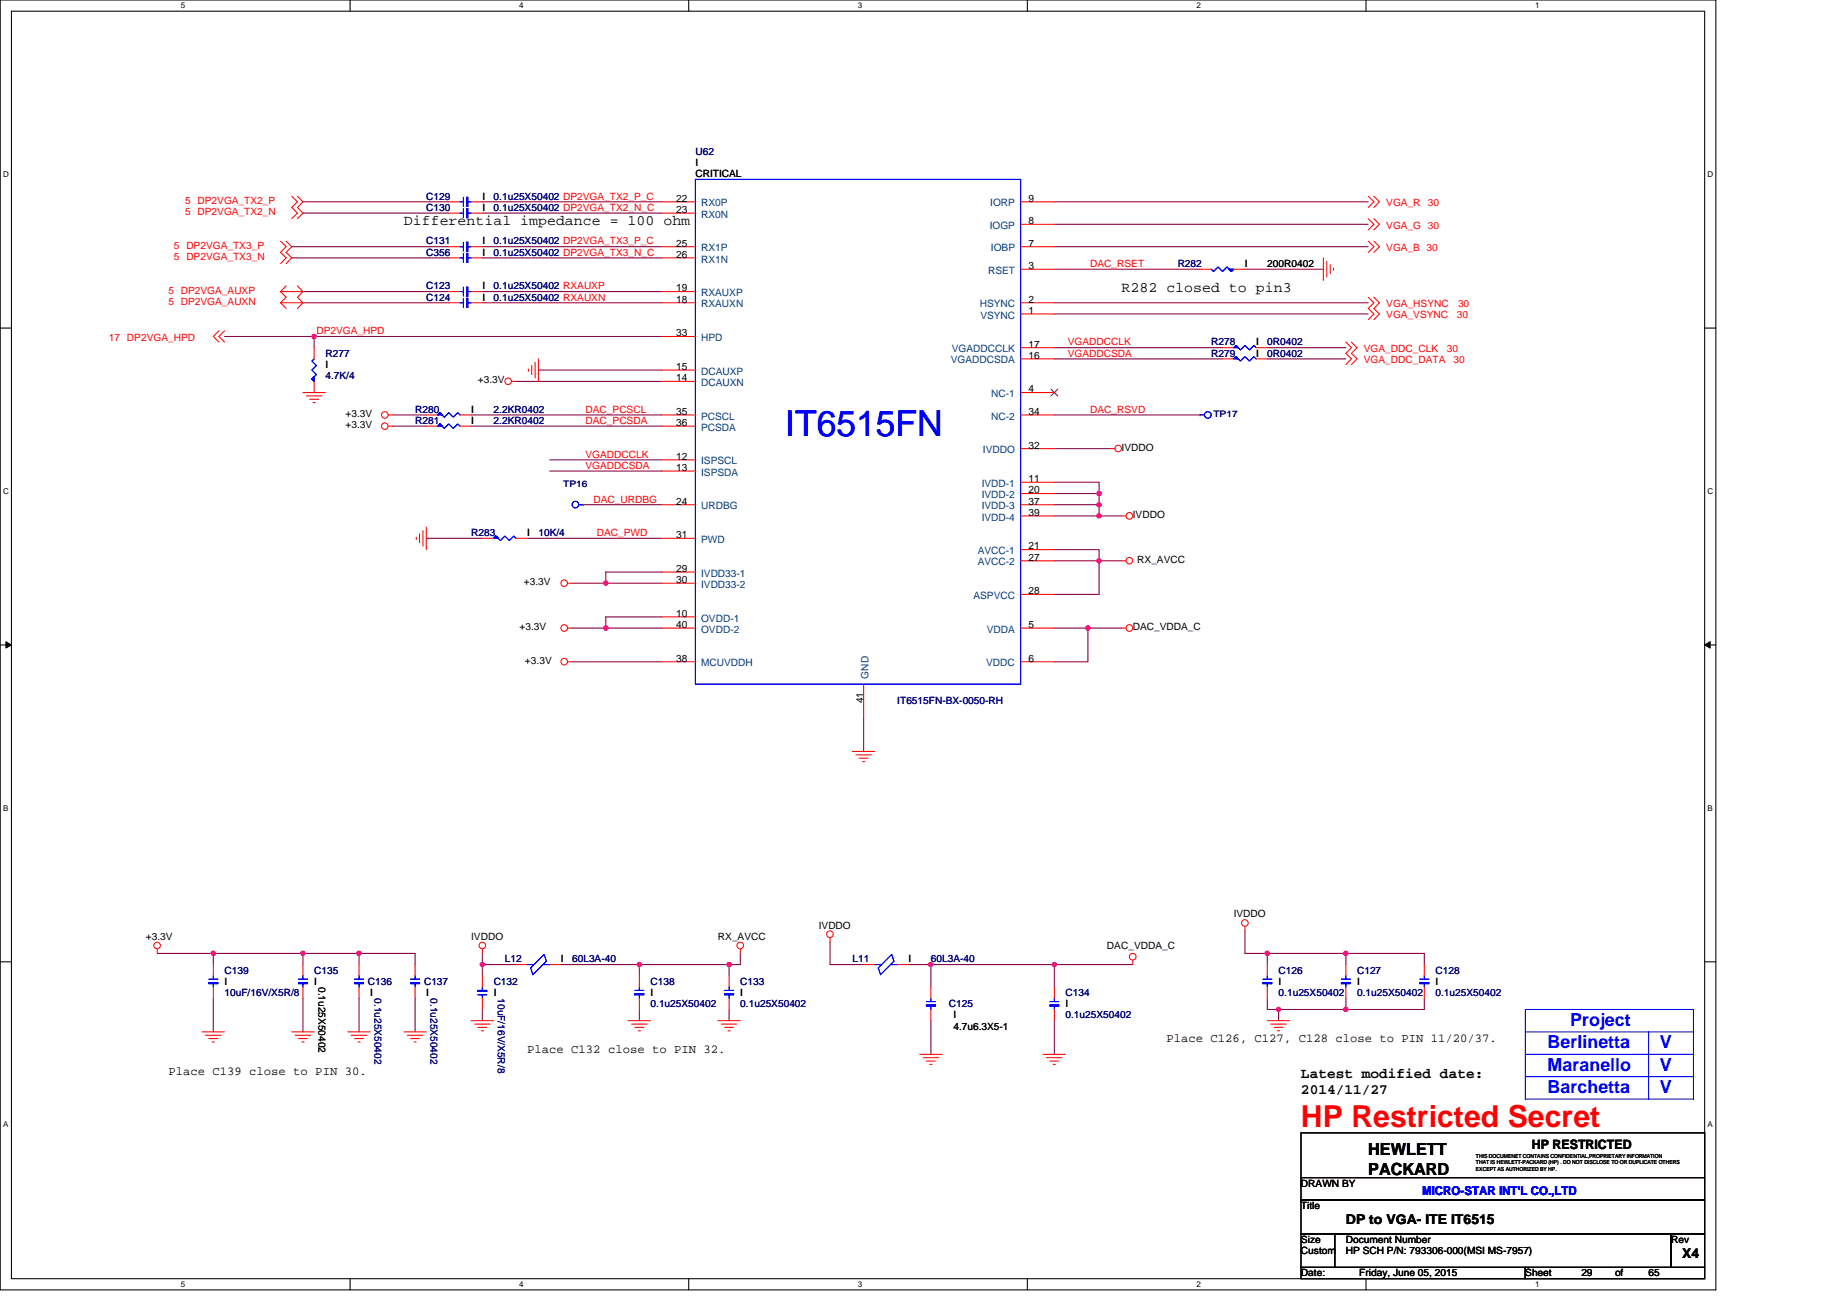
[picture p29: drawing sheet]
<svg xmlns="http://www.w3.org/2000/svg" width="297mm" height="210mm" viewBox="0 0 297 210" stroke-linecap="round" stroke-linejoin="round" font-family="sans-serif">
<defs><g id="words">
<text font-size="5.8" fill="#00f" x="126.3" y="70.1">IT6515FN</text>
<text font-size="4.9" fill="#f00" x="209.2" y="181.3">HP Restricted Secret</text>
<g font-size="2.9" fill="#00f">
<text x="252.5" y="165">Project</text>
<text x="248.9" y="172.2">Maranello</text>
<text x="248.9" y="168.6">Berlinetta</text>
<text x="266.9" y="168.6">V</text>
<text x="266.9" y="172.2">V</text>
<text x="248.9" y="175.8">Barchetta</text>
<text x="266.9" y="175.8">V</text>
</g>
<g font-size="2.7">
<text x="220" y="185.7">HEWLETT</text>
<text x="220" y="188.9">PACKARD</text>
</g>
<g font-size="2.3">
<text x="65" y="36.1">Differential impedance = 100 ohm</text>
<text x="180.4" y="46.9">R282 closed to pin3</text>
<text x="209.2" y="173.2">Latest modified date:</text>
<text x="209.2" y="175.9">2014/11/27</text>
</g>
<g font-size="2.2">
<text x="216.4" y="196.8">DP to VGA- ITE IT6515</text>
<text x="270.5" y="202.2">X4</text>
</g>
<text font-size="2.1" x="246.4" y="184.8">HP RESTRICTED</text>
<g font-size="2">
<text x="187.6" y="167.5">Place C126, C127, C128 close to PIN 11/20/37.</text>
<text x="27.1" y="172.9">Place C139 close to PIN 30.</text>
<text x="84.8" y="169.3">Place C132 close to PIN 32.</text>
</g>
<text font-size="2" fill="#00f" x="228.7" y="192.1">MICRO-STAR INT'L CO.,LTD</text>
<g font-size="1.6" fill="#000080">
<text x="111.8" y="24.9">U62</text>
<text x="68.6" y="32.1">C129</text>
<text x="68.6" y="33.9">C130</text>
<text x="79.4" y="32.1">0.1u25X50402 DP2VGA_TX2_P_C</text>
<text x="79.4" y="33.9">0.1u25X50402 DP2VGA_TX2_N_C</text>
<text x="68.6" y="41.1">C356</text>
<text x="68.6" y="39.3">C131</text>
<text x="79.4" y="41.1">0.1u25X50402 DP2VGA_TX3_N_C</text>
<text x="79.4" y="39.3">0.1u25X50402 DP2VGA_TX3_P_C</text>
<text x="68.6" y="46.5">C123</text>
<text x="79.4" y="46.5">0.1u25X50402 RXAUXP</text>
<text x="189.4" y="42.9">R282</text>
<text x="68.6" y="48.3">C124</text>
<text x="79.4" y="48.3">0.1u25X50402 RXAUXN</text>
<text x="52.3" y="57.3">R277</text>
<text x="194.8" y="55.5">R278</text>
<text x="194.8" y="57.3">R279</text>
<text x="203.8" y="55.5">0R0402</text>
<text x="203.8" y="57.3">0R0402</text>
<text x="52.3" y="60.9">4.7K/4</text>
<text x="66.8" y="68.2">R281</text>
<text x="66.8" y="66.4">R280</text>
<text x="79.4" y="68.2">2.2KR0402</text>
<text x="79.4" y="66.4">2.2KR0402</text>
<text x="75.8" y="86.2">R283</text>
<text x="86.6" y="86.2">10K/4</text>
<text x="144.3" y="113.2">IT6515FN-BX-0050-RH</text>
<text x="81.2" y="154.7">L12</text>
<text x="92" y="154.7">60L3A-40</text>
<text x="137.1" y="154.7">L11</text>
<text x="149.7" y="154.7">60L3A-40</text>
<text x="36.1" y="156.5">C139</text>
<text x="36.1" y="160.1">10uF/16V/X5R/8</text>
<text x="50.5" y="156.5">C135</text>
<text x="59.2" y="158.3">C136</text>
<text x="60.2" y="160.5" transform="rotate(90 60.2 160.5)">0.1u25X50402</text>
<text x="68.2" y="158.3">C137</text>
<text x="69.3" y="160.5" transform="rotate(90 69.3 160.5)">0.1u25X50402</text>
<text x="79.4" y="158.3">C132</text>
<text x="80.1" y="160.5" transform="rotate(90 80.1 160.5)">10uF/16V/X5R/8</text>
<text x="104.6" y="158.3">C138</text>
<text x="104.6" y="161.9">0.1u25X50402</text>
<text x="119.1" y="158.3">C133</text>
<text x="119.1" y="161.9">0.1u25X50402</text>
<text x="152.6" y="161.9">C125</text>
<text x="171.4" y="160.1">C134</text>
<text x="205.6" y="156.5">C126</text>
<text x="205.6" y="160.1">0.1u25X50402</text>
<text x="218.2" y="156.5">C127</text>
<text x="218.2" y="160.1">0.1u25X50402</text>
<text x="230.9" y="156.5">C128</text>
<text x="230.9" y="160.1">0.1u25X50402</text>
<text x="171.4" y="163.7">0.1u25X50402</text>
</g>
<g font-size="1.6">
<text x="111.8" y="26.7">I</text>
<text x="111.8" y="28.5">CRITICAL</text>
<text x="77.6" y="32.1">I</text>
<text x="77.6" y="33.9">I</text>
<text x="108.8" y="32.4">22</text>
<text x="108.8" y="34.2">23</text>
<text x="165.4" y="32.4">9</text>
<text x="77.6" y="41.1">I</text>
<text x="77.6" y="39.3">I</text>
<text x="108.8" y="39.6">25</text>
<text x="108.8" y="41.4">26</text>
<text x="165.4" y="39.6">7</text>
<text x="165.4" y="36">8</text>
<text x="77.6" y="46.5">I</text>
<text x="108.8" y="46.9">19</text>
<text x="165.4" y="43.3">3</text>
<text x="200.2" y="42.9">I</text>
<text x="203.8" y="42.9">200R0402</text>
<text x="77.6" y="48.3">I</text>
<text x="108.8" y="48.7">18</text>
<text x="165.4" y="50.5">1</text>
<text x="165.4" y="48.7">2</text>
<text x="52.3" y="59.1">I</text>
<text x="108.8" y="59.5">15</text>
<text x="108.8" y="54.1">33</text>
<text x="165.4" y="55.9">17</text>
<text x="165.4" y="57.7">16</text>
<text x="202" y="55.5">I</text>
<text x="202" y="57.3">I</text>
<text x="76.9" y="61.7">+3.3V</text>
<text x="108.8" y="61.3">14</text>
<text x="165.4" y="63.1">4</text>
<text x="55.6" y="68.9">+3.3V</text>
<text x="55.6" y="67.1">+3.3V</text>
<text x="75.8" y="68.2">I</text>
<text x="75.8" y="66.4">I</text>
<text x="108.8" y="66.7">35</text>
<text x="108.8" y="68.5">36</text>
<text x="165.4" y="66.7">34</text>
<text x="108.8" y="73.9">12</text>
<text x="108.8" y="75.7">13</text>
<text x="165.4" y="72.1">32</text>
<text x="165.4" y="77.5">11</text>
<text x="180.4" y="72.5">IVDDO</text>
<text x="108.8" y="81.1">24</text>
<text x="165.4" y="79.3">20</text>
<text x="165.4" y="82.9">39</text>
<text x="165.4" y="81.1">37</text>
<text x="182.2" y="83.3">IVDDO</text>
<text x="84.8" y="86.2">I</text>
<text x="108.8" y="86.5">31</text>
<text x="165.4" y="88.3">21</text>
<text x="84.3" y="94.1">+3.3V</text>
<text x="108.8" y="91.9">29</text>
<text x="108.8" y="93.7">30</text>
<text x="165.4" y="90.1">27</text>
<text x="165.4" y="95.5">28</text>
<text x="182.9" y="90.5">RX_AVCC</text>
<text x="83.5" y="101.3">+3.3V</text>
<text x="108.8" y="99.2">10</text>
<text x="108.8" y="101">40</text>
<text x="165.4" y="101">5</text>
<text x="182.2" y="101.3">DAC_VDDA_C</text>
<text x="84.4" y="106.7">+3.3V</text>
<text x="108.8" y="106.4">38</text>
<text x="165.4" y="106.4">6</text>
<text x="138.9" y="113.1" transform="rotate(-90 138.9 113.1)">41</text>
<text x="131.7" y="149.3">IVDDO</text>
<text x="198.4" y="147.5">IVDDO</text>
<text x="23.5" y="151.1">+3.3V</text>
<text x="75.8" y="151.1">IVDDO</text>
<text x="90.2" y="154.7">I</text>
<text x="115.5" y="151.1">RX_AVCC</text>
<text x="146.1" y="154.7">I</text>
<text x="178" y="152.6">DAC_VDDA_C</text>
<text x="36.1" y="158.3">I</text>
<text x="50.5" y="158.3">I</text>
<text x="51.2" y="158.7" transform="rotate(90 51.2 158.7)">0.1u25X50402</text>
<text x="59.5" y="160.1">I</text>
<text x="68.6" y="160.1">I</text>
<text x="79.4" y="160.1">I</text>
<text x="104.6" y="160.1">I</text>
<text x="119.1" y="160.1">I</text>
<text x="171.4" y="161.9">I</text>
<text x="205.6" y="158.3">I</text>
<text x="218.2" y="158.3">I</text>
<text x="230.9" y="158.3">I</text>
<text x="153.3" y="165.5">4.7u6.3X5-1</text>
<text x="153.3" y="163.7">I</text>
<text x="209.2" y="190.8">DRAWN BY</text>
<text x="209.2" y="194.4">Title</text>
<text x="209.2" y="201.6">Custom</text>
<text x="209.2" y="199.8">Size</text>
<text x="216.4" y="201.6">HP SCH P/N: 793306-000(MSI MS-7957)</text>
<text x="216.4" y="199.8">Document Number</text>
<text x="268.7" y="199.8">Rev</text>
<text x="209.2" y="205.2">Date:</text>
<text x="218.6" y="205.2">Friday, June 05, 2015</text>
<text x="245.3" y="205.2">Sheet</text>
<text x="254.3" y="205.2">29</text>
<text x="259.7" y="205.2">of</text>
<text x="265.1" y="205.2">65</text>
</g>
<g font-size="1.6" fill="#f00">
<text x="29.8" y="34.6">5 DP2VGA_TX2_N</text>
<text x="29.8" y="32.8">5 DP2VGA_TX2_P</text>
<text x="222.9" y="33.2">VGA_R</text>
<text x="229.6" y="33.2">30</text>
<text x="28" y="41.8">5 DP2VGA_TX3_N</text>
<text x="28" y="40">5 DP2VGA_TX3_P</text>
<text x="222.9" y="36.8">VGA_G 30</text>
<text x="222.9" y="40.4">VGA_B 30</text>
<text x="27.1" y="47.2">5 DP2VGA_AUXP</text>
<text x="175.3" y="42.9">DAC_RSET</text>
<text x="27.1" y="49">5 DP2VGA_AUXN</text>
<text x="50.9" y="53.7">DP2VGA_HPD</text>
<text x="222.9" y="51.2">VGA_VSYNC</text>
<text x="222.9" y="49.4">VGA_HSYNC</text>
<text x="234.3" y="51.2">30</text>
<text x="234.5" y="49.4">30</text>
<text x="17.5" y="54.8">17 DP2VGA_HPD</text>
<text x="171.7" y="55.5">VGADDCCLK</text>
<text x="171.7" y="57.3">VGADDCSDA</text>
<text x="219.3" y="56.6">VGA_DDC_CLK</text>
<text x="219.3" y="58.4">VGA_DDC_DATA</text>
<text x="232.7" y="56.6">30</text>
<text x="233.8" y="58.4">30</text>
<text x="94.2" y="68.2">DAC_PCSDA</text>
<text x="94.2" y="66.4">DAC_PCSCL</text>
<text x="175.3" y="66.4">DAC_RSVD</text>
<text x="94.2" y="73.6">VGADDCCLK</text>
<text x="94.2" y="75.4">VGADDCSDA</text>
<text x="95.4" y="80.8">DAC_URDBG</text>
<text x="96" y="86.2">DAC_PWD</text>
</g>
<g font-size="1.6" fill="#004080">
<text x="112.8" y="33.2">RX0P</text>
<text x="112.8" y="35">RX0N</text>
<text x="159.3" y="33.2">IORP</text>
<text x="112.8" y="40.4">RX1P</text>
<text x="159.2" y="36.8">IOGP</text>
<text x="159.4" y="40.4">IOBP</text>
<text x="112.8" y="47.6">RXAUXP</text>
<text x="112.8" y="42.2">RX1N</text>
<text x="158.9" y="44">RSET</text>
<text x="112.8" y="49.4">RXAUXN</text>
<text x="157.6" y="49.4">HSYNC</text>
<text x="157.7" y="51.2">VSYNC</text>
<text x="112.8" y="54.8">HPD</text>
<text x="152.9" y="58.4">VGADDCSDA</text>
<text x="153.1" y="56.6">VGADDCCLK</text>
<text x="112.8" y="62.1">DCAUXN</text>
<text x="112.8" y="60.2">DCAUXP</text>
<text x="159.4" y="63.9">NC-1</text>
<text x="112.8" y="67.5">PCSCL</text>
<text x="112.8" y="69.3">PCSDA</text>
<text x="159.4" y="67.5">NC-2</text>
<text x="112.8" y="74.7">ISPSCL</text>
<text x="112.8" y="76.5">ISPSDA</text>
<text x="158.1" y="72.9">IVDDO</text>
<text x="112.8" y="81.9">URDBG</text>
<text x="157.9" y="78.3">IVDD-1</text>
<text x="157.9" y="80.1">IVDD-2</text>
<text x="157.9" y="83.7">IVDD-4</text>
<text x="157.9" y="81.9">IVDD-3</text>
<text x="112.8" y="87.3">PWD</text>
<text x="157.2" y="89.1">AVCC-1</text>
<text x="112.8" y="92.7">IVDD33-1</text>
<text x="112.8" y="94.5">IVDD33-2</text>
<text x="157.2" y="90.9">AVCC-2</text>
<text x="112.8" y="99.9">OVDD-1</text>
<text x="112.8" y="101.7">OVDD-2</text>
<text x="156.5" y="96.3">ASPVCC</text>
<text x="158.7" y="101.7">VDDA</text>
<text x="112.8" y="107.1">MCUVDDH</text>
<text x="158.6" y="107.1">VDDC</text>
<text x="139.7" y="109.1" transform="rotate(-90 139.7 109.1)">GND</text>
</g>
<g font-size="1.4" fill="#000080">
<text x="195.2" y="67.1">TP17</text>
<text x="90.6" y="78.3">TP16</text>
</g>
<g font-size="1.3">
<text x="29.1" y="1.4">5</text>
<text x="83.5" y="1.4">4</text>
<text x="138" y="1.4">3</text>
<text x="192.4" y="1.4">2</text>
<text x="246.9" y="1.4">1</text>
<text x=".5" y="28.4">D</text>
<text x="274.6" y="28.4">D</text>
<text x=".5" y="79.4">C</text>
<text x="274.6" y="79.4">C</text>
<text x=".5" y="130.3">B</text>
<text x="274.6" y="130.3">B</text>
<text x=".5" y="181.3">A</text>
<text x="274.6" y="181.3">A</text>
<text x="29.1" y="206.9">5</text>
<text x="83.5" y="206.9">4</text>
<text x="138" y="206.9">3</text>
<text x="192.4" y="206.9">2</text>
<text x="246.9" y="206.9">1</text>
</g>
<g font-size=".9">
<text x="237.4" y="186.2">THIS DOCUMENET CONTAINS CONFIDENTIAL,PROPRIETARY INFORMATION</text>
<text x="237.4" y="187.2">THAT IS HEWLETT-PACKARD (HP) . DO NOT DISCLOSE TO OR DUPLICATE OTHERS</text>
<text x="237.4" y="188.2">EXCEPT AS AUTHORIZED BY HP.</text>
</g>
</g></defs>
<path d="M0 0h275.9v207.4h-275.9zM1.8 1.8h272.3v203.8h-272.3z" fill="none" stroke="#000" stroke-width=".17"/>
<g fill="#fff">
<path d="M29.1 .2h.7v1.4h-.7z"/>
<path d="M29.1 205.8h.7v1.4h-.7z"/>
</g>
<path d="M56.3 0v1.8M56.3 205.6v1.8" fill="none" stroke="#000" stroke-width=".17"/>
<g fill="#fff">
<path d="M83.5 .2h.7v1.4h-.7z"/>
<path d="M83.5 205.8h.7v1.4h-.7z"/>
</g>
<path d="M110.8 0v1.8M110.8 205.6v1.8" fill="none" stroke="#000" stroke-width=".17"/>
<g fill="#fff">
<path d="M138 .2h.7v1.4h-.7z"/>
<path d="M138 205.8h.7v1.4h-.7z"/>
</g>
<path d="M165.2 0v1.8M165.2 205.6v1.8" fill="none" stroke="#000" stroke-width=".17"/>
<g fill="#fff">
<path d="M192.4 .2h.8v1.4h-.8z"/>
<path d="M192.4 205.8h.8v1.4h-.8z"/>
</g>
<path d="M219.7 0v1.8M219.7 205.6v1.8" fill="none" stroke="#000" stroke-width=".17"/>
<g fill="#fff">
<path d="M246.9 .2h.7v1.4h-.7z"/>
<path d="M246.9 205.8h.7v1.4h-.7z"/>
<path d="M.5 27.3h.9v1.4h-.9z"/>
<path d="M274.6 27.3h.9v1.4h-.9z"/>
<path d="M.5 78.2h.9v1.5h-.9z"/>
<path d="M274.6 78.2h.9v1.5h-.9z"/>
</g>
<path d="M0 52.7h1.8M274.1 52.7h1.8" fill="none" stroke="#000" stroke-width=".17"/>
<g fill="#fff">
<path d="M.5 129.2h.9v1.4h-.9z"/>
<path d="M274.6 129.2h.9v1.4h-.9z"/>
</g>
<path d="M0 103.7h1.8M274.1 103.7h1.8" fill="none" stroke="#000" stroke-width=".17"/>
<path d="M.9 103.2l.9 .5-.9 .5zM274.1 103.7l.9-.5v1z" fill="#000" stroke="#000" stroke-width=".16"/>
<g fill="#fff">
<path d="M.5 180.1h.9v1.4h-.9z"/>
<path d="M274.6 180.1h.9v1.4h-.9z"/>
</g>
<path d="M0 154.6h1.8M227.3 146.1h.1M274.1 154.6h1.8M209.2 182.1h64.9v10.9h-64.9zM209.2 193h64.9v5.4h-64.9zM209.2 198.4h5.4v5.4h-5.4zM209.2 189.4h64.9M214.6 198.4h54.1v5.4h-54.1zM268.7 198.4h5.4v5.4h-5.4zM209.2 203.8h36.1v1.8h-36.1zM245.3 203.8h28.8v1.8h-28.8z" fill="none" stroke="#000" stroke-width=".17"/>
<g fill="none" stroke="#800040" stroke-width=".17">
<path d="M46.9 39.7h25.3M48.7 32.4h23.5M48.7 34.3h23.5M77.6 39.7h28.8M77.6 32.4h28.8M77.6 34.3h28.8M169.6 36.1h50.4M169.6 32.4h50.4M169.6 39.7h50.4M36.1 54.1h14.4M46.9 41.5h25.3M48.7 48.7h23.5"/>
<path d="M48.7 46.9h23.5M50.5 54.1h55.9M50.5 54.1v1.8M77.6 48.7h28.8M77.6 46.9h28.8M77.6 41.5h28.8M86.6 59.5h19.8M169.6 43.3h23.4M169.6 55.9h27M169.6 57.7h27M169.6 50.5h50.4M169.6 48.7h50.4"/>
<path d="M200.2 43.3h12.6M203.8 57.7h12.6M203.8 55.9h12.6M63.2 68.5h5.4M63.2 66.7h5.4M75.8 68.5h30.6M75.8 66.7h30.6M83 61.3h23.4M88.4 73.9h18M88.4 75.7h18M169.6 66.7h23.4M169.6 77.5h7.2v1.9"/>
<path d="M169.6 79.4h7.2M169.6 72.1h9M176.8 79.4v1.8M68.6 86.6h9M84.8 86.6h21.6M92 93.8h5.4M93.8 81.2h12.6M97.4 93.8h9M106.4 99.2h-9v1.8M106.4 92h-9v1.8M169.6 81.2h7.2M169.6 83h7.2"/>
<path d="M169.6 90.2h7.2v5.4h-7.2M169.6 88.4h7.2v1.8h3.6M176.8 81.2v1.8M176.8 83h3.6M92 106.4h14.4M92 101h5.4M97.4 101h9M138.9 115.4v5.4M169.6 101h5.4M175 101h5.4M175 101v5.4h-5.4M25.3 153.3h9"/>
<path d="M34.3 153.3h14.4v1.8M34.3 153.3v1.8M48.7 153.3h9M57.7 153.3h9.1v1.8M57.7 153.3v1.8M77.6 155.1v1.8M77.6 153.3v1.8h5.4M90.2 155.1h12.6v1.8M102.8 155.1h14.5v1.8M119.1 153.3v1.8h-1.8M133.5 151.5v3.6h5.4M146.1 155.1h3.6"/>
<path d="M149.7 155.1v3.6M149.7 155.1h19.9M169.6 155.1v3.6M169.6 155.1h12.6M200.2 149.7v3.6h3.6M203.8 153.3v1.8M203.8 153.3h12.6M216.4 153.3h12.7v1.8M216.4 153.3v1.8M34.3 160.5v5.4M48.7 160.5v5.4M57.7 160.5v5.4"/>
<path d="M66.8 160.5v5.4M77.6 162.3v1.8M102.8 162.3v1.8M117.3 162.3v1.8M149.7 164.1v5.4M169.6 164.1v5.4M203.8 160.5v1.8h1.8M205.6 162.3v1.8M205.6 162.3h10.8M216.4 160.5v1.8M229.1 160.5v1.8h-12.7"/>
</g>
<g fill="#f0f" stroke="#f0f" stroke-width=".17">
<circle cx="48.7" cy="153.3" r=".35"/>
<circle cx="77.6" cy="155.1" r=".35"/>
<circle cx="216.4" cy="153.3" r=".35"/>
<circle cx="169.6" cy="155.1" r=".35"/>
<circle cx="216.4" cy="162.3" r=".35"/>
<circle cx="205.6" cy="162.3" r=".35"/>
<circle cx="203.8" cy="153.3" r=".35"/>
<circle cx="176.7" cy="82.9" r=".35"/>
<circle cx="176.7" cy="81.1" r=".35"/>
<circle cx="176.7" cy="79.3" r=".35"/>
<circle cx="176.7" cy="90.2" r=".35"/>
<circle cx="97.4" cy="101" r=".35"/>
<circle cx="97.4" cy="93.8" r=".35"/>
<circle cx="50.5" cy="54.1" r=".35"/>
<circle cx="34.3" cy="153.3" r=".35"/>
<circle cx="117.2" cy="155.1" r=".35"/>
<circle cx="102.8" cy="155.1" r=".35"/>
<circle cx="149.7" cy="155.1" r=".35"/>
<circle cx="174.9" cy="101" r=".35"/>
<circle cx="57.7" cy="153.3" r=".35"/>
</g>
<g fill="none" stroke="#f00" stroke-width=".17">
<path d="M45.1 38.8l.9 .9-.9 .9 .9 .9-.9 .9M46 38.8l.9 .9-.9 .9 .9 .9-.9 .9M46.9 31.6l.9 .8-.9 1 .9 .9-.9 .9M47.8 31.6l.9 .8-.9 1 .9 .9-.9 .9M72.2 39.7h1.8M72.2 32.4h1.8M72.2 34.3h1.8M75.8 39.7h1.8M75.8 32.4h1.8M75.8 34.3h1.8M106.4 39.7h5.4M106.4 32.4h5.4"/>
<path d="M106.4 34.3h5.4M164.1 39.7h5.5M164.1 32.4h5.5M164.1 36.1h5.5M220 31.6l1 .8-1 1M220 35.2l1 .9-1 .9M220 38.8l1 .9-1 .9M221 31.6l.8 .8-.8 1M221 35.2l.8 .9-.8 .9M221 38.8l.8 .9-.8 .9M35.2 53.2l-.9 .9 .9 .9M36.1 53.2l-.9 .9 .9 .9"/>
<path d="M45.1 46.9l.9 .9-.9 .9M45.1 48.7l.9 .9M45.1 46.9h3.6M45.1 48.7h3.6M46 46l-.9 .9M47.8 46l.9 .9-.9 .9 .9 .9-.9 .9M50.5 55.9v1.8M72.2 46.9h1.8M72.2 48.7h1.8M72.2 41.5h1.8M75.8 46.9h1.8M75.8 48.7h1.8"/>
<path d="M75.8 41.5h1.8M85 59.3v.4M85.5 58.8v1.4M86.1 58.3v2.5M86.6 57.7v3.6M106.4 46.9h5.4M106.4 48.7h5.4M106.4 41.5h5.4M106.4 59.5h5.4M106.4 54.1h5.4M164.1 48.7h5.5M164.1 55.9h5.5"/>
<path d="M164.1 57.7h5.5M164.1 43.3h5.5M164.1 50.5h5.5M193 43.3h1.8M196.6 55.9h1.8M196.6 57.7h1.8M198.4 43.3h1.8M202 55.9h1.8M202 57.7h1.8M212.8 41.5v3.6M213.4 42v2.5M213.9 42.6v1.4"/>
<path d="M214.5 43.1v.4M216.4 55l.9 .9-.9 .9 .9 .9-.9 .9M217.3 55l.9 .9-.9 .9 .9 .9-.9 .9M220 47.8l1 .9-1 .9 1 .9-1 .9M221 47.8l.8 .9-.8 .9 .8 .9-.8 .9M48.7 63.1h3.6M49.3 63.6h2.5M49.8 64.2h1.4M50.4 64.7h.3M50.5 61.3v1.8M62.4 68.5h.8M62.4 66.7h.8"/>
<path d="M68.6 68.5h1.8M68.6 66.7h1.8M74 68.5h1.8M74 66.7h1.8M82.3 61.3h.7M106.4 68.5h5.4M106.4 66.7h5.4M106.4 61.3h5.4M106.4 73.9h5.4M106.4 75.7h5.4M164.1 66.7h5.5M164.1 63.1h5.5"/>
<path d="M164.1 77.5h5.5M164.1 79.4h5.5M164.1 72.1h5.5M178.6 72.1h.7M193 66.7h.1M66.9 86.4v.3M67.5 85.8v1.5M68 85.3v2.5M68.6 84.8v3.6M77.6 86.6h1.8M83 86.6h1.8M91.3 93.8h.7"/>
<path d="M93.8 81.2h.1M106.4 86.6h5.4M106.4 99.2h5.4M106.4 81.2h5.4M106.4 92h5.4M106.4 93.8h5.4M164.1 83h5.5M164.1 81.2h5.5M164.1 95.6h5.5M164.1 90.2h5.5M164.1 88.4h5.5M180.4 83h.7"/>
<path d="M180.4 90.2h.7M91.3 101h.7M91.3 106.4h.7M106.4 101h5.4M106.4 106.4h5.4M138.9 110v5.4M164.1 101h5.5M164.1 106.4h5.5M180.4 101h.7M137.1 120.8h3.6M137.6 121.4h2.6M138.2 121.9h1.4"/>
<path d="M138.7 122.4h.4M25.3 152.6v.7M34.3 155.1v1.8M34.3 158.7v1.8M48.7 155.1v1.8M48.7 158.7v1.8M57.7 155.1v1.8M57.7 158.7v1.8M66.8 155.1v1.8M66.8 158.7v1.8M77.6 152.6v.7M77.6 156.9v1.8"/>
<path d="M83 155.1h1.8M88.4 155.1h1.8M102.8 156.9v1.8M117.3 156.9v1.8M119.1 152.6v.7M133.5 150.8v.7M138.9 155.1h1.8M144.3 155.1h1.8M149.7 158.7v1.8M169.6 158.7v1.8M182.2 154.4v.7M200.2 148.9v.8"/>
<path d="M203.8 155.1v1.8M203.8 158.7v1.8M216.4 155.1v1.8M216.4 158.7v1.8M229.1 155.1v1.8M229.1 158.7v1.8M32.5 165.9h3.6M33 166.5h2.6M33.6 167h1.4M34.1 167.5h.4M46.9 165.9h3.6M47.5 166.5h2.5"/>
<path d="M48 167h1.4M48.6 167.5h.3M55.9 165.9h3.6M56.5 166.5h2.5M57 167h1.5M57.6 167.5h.3M65 165.9h3.6M65.5 166.5h2.5M66 167h1.5M66.6 167.5h.3M75.8 164.1h3.6M76.3 164.7h2.5"/>
<path d="M76.9 165.2h1.4M77.4 165.7h.4M77.6 160.5v1.8M101 164.1h3.6M101.6 164.7h2.5M102.1 165.2h1.4M102.7 165.7h.3M102.8 160.5v1.8M115.5 164.1h3.6M116 164.7h2.5M116.5 165.2h1.5M117.1 165.7h.3"/>
<path d="M117.3 160.5v1.8M147.9 169.5h3.6M148.5 170.1h2.5M149 170.6h1.4M149.5 171.1h.4M149.7 162.3v1.8M167.7 169.5h3.7M168.3 170.1h2.5M168.8 170.6h1.5M169.4 171.1h.3M169.6 162.3v1.8M203.8 164.1h3.6"/>
<path d="M204.4 164.7h2.5M204.9 165.2h1.5M205.4 165.7h.4"/>
<circle cx="61.9" cy="68.5" r=".53"/>
<circle cx="61.9" cy="66.7" r=".53"/>
<circle cx="81.7" cy="61.3" r=".53"/>
<circle cx="179.8" cy="72.1" r=".53"/>
<circle cx="90.7" cy="93.8" r=".53"/>
<circle cx="181.6" cy="82.9" r=".53"/>
<circle cx="181.6" cy="90.1" r=".53"/>
<circle cx="90.7" cy="101" r=".53"/>
<circle cx="90.7" cy="106.4" r=".53"/>
<circle cx="181.6" cy="101" r=".53"/>
<circle cx="25.3" cy="152" r=".53"/>
<circle cx="77.6" cy="152" r=".53"/>
<circle cx="119.1" cy="152" r=".54"/>
<circle cx="133.5" cy="150.2" r=".53"/>
<circle cx="182.2" cy="153.8" r=".54"/>
<circle cx="200.2" cy="148.4" r=".54"/>
</g>
<g fill="none" stroke="#00f" stroke-width=".17">
<path d="M74 39.7h.5M74 32.4h.5M74 34.3h.5M74.5 38.9v1.5M74.5 31.7v1.5M74.5 33.5v1.5M75.1 38.9h.1v1.5h-.1zM75.1 31.7h.1v1.5h-.1zM75.1 33.5h.1v1.5h-.1zM75.2 39.7h.6M75.2 32.4h.6M75.2 34.3h.6"/>
<path d="M111.8 28.9h52.3v81.1h-52.3zM50.5 57.7l-.3 .4 .7 .7-.7 .7 .7 .7-.7 .8 .3 .3M74 48.7h.5M74 41.5h.5M74 46.9h.5M74.5 48v1.4M74.5 40.7v1.5M74.5 46.2v1.4M75.1 48h.1v1.4h-.1zM75.1 40.7h.1v1.5h-.1zM75.1 46.2h.1v1.4h-.1zM75.2 48.7h.6"/>
<path d="M75.2 41.5h.6M75.2 46.9h.6M194.8 43.3l.4 .3 .7-.7 .7 .7 .7-.7 .8 .7 .3-.3M198.4 55.9l.4-.4 .7 .8 .7-.8 .7 .8 .8-.8 .3 .4M198.4 57.7l.4-.4 .7 .8 .7-.8 .7 .8 .8-.8 .3 .4M70.4 68.5l.3-.3 .8 .7 .7-.7 .7 .7 .7-.7 .4 .3M70.4 66.7l.3-.3 .8 .7 .7-.7 .7 .7 .7-.7 .4 .3M193 66.7h.7M79.4 86.6l.4-.4 .7 .7 .7-.7 .7 .7 .7-.7 .4 .4M93.1 81.2h.7M33.6 158h1.4v.2h-1.4zM33.6 157.4h1.4"/>
<path d="M34.3 158.2v.5M34.3 156.9v.5M48 158h1.4v.2h-1.4zM48 157.4h1.4M48.7 158.2v.5M48.7 156.9v.5M57 158h1.5v.2h-1.5zM57 157.4h1.5M57.7 158.2v.5M57.7 156.9v.5M66 158h1.5v.2h-1.5zM66 157.4h1.5"/>
<path d="M66.8 158.2v.5M66.8 156.9v.5M76.9 160h1.4M76.9 159.2h1.4v.2h-1.4zM77.6 158.7v.5M77.6 160v.5M84.8 155.1h1.1M87.3 155.1h1.1M87.5 153.5l.4 1-2.2 2.2-.4-1.1zM88.4 155.1h.1M102.1 159.8h1.4v.2h-1.4zM102.1 159.2h1.4"/>
<path d="M102.8 160v.5M102.8 158.7v.5M116.5 159.8h1.5v.2h-1.5zM116.5 159.2h1.5M117.3 160v.5M117.3 158.7v.5M140.7 155.1h1.1M143.2 155.1h1.1M143.4 153.5l.4 1-2.2 2.2-.4-1.1zM144.3 155.1h.1M203.1 158h1.4v.2h-1.4zM203.1 157.4h1.4"/>
<path d="M203.8 158.2v.5M203.8 156.9v.5M215.7 158h1.5v.2h-1.5zM215.7 157.4h1.5M216.4 158.2v.5M216.4 156.9v.5M228.3 158h1.5v.2h-1.5zM228.3 157.4h1.5M229.1 158.2v.5M229.1 156.9v.5M149 161.6h1.4v.2h-1.4zM149 161h1.4"/>
<path d="M149.7 161.8v.5M149.7 160.5v.5M168.8 161.6h1.5v.2h-1.5zM168.8 161h1.5M169.6 161.8v.5M169.6 160.5v.5M245.3 173.1h27M245.3 165.9h27M245.3 169.5h27M245.3 162.3h27v14.4h-27zM265.1 165.9v10.8"/>
<circle cx="194.2" cy="66.7" r=".53"/>
<circle cx="92.5" cy="81.1" r=".53"/>
</g>
<g fill="#00f" stroke="#00f" stroke-width=".17">
<path d="M198.8 55.5l.3 .4h-.7l.4-.4 .3 .4z" fill-rule="evenodd"/>
<path d="M198.8 55.5l.3 .4h-.7l.4-.4 .3 .4z" fill-rule="evenodd"/>
<path d="M50.2 61l.3-.4v.7l-.3-.3 .3-.4z" fill-rule="evenodd"/>
<path d="M50.2 61l.3-.4v.7l-.3-.3 .3-.4z" fill-rule="evenodd"/>
<path d="M198.8 57.3l.3 .4h-.7l.4-.4 .3 .4z" fill-rule="evenodd"/>
<path d="M198.8 57.3l.3 .4h-.7l.4-.4 .3 .4z" fill-rule="evenodd"/>
<path d="M79.8 86.2l.3 .4h-.7l.4-.4 .3 .4z" fill-rule="evenodd"/>
<path d="M79.8 86.2l.3 .4h-.7l.4-.4 .3 .4z" fill-rule="evenodd"/>
<path d="M70.7 68.2l.4 .3h-.7l.3-.3 .4 .3z" fill-rule="evenodd"/>
<path d="M70.7 68.2l.4 .3h-.7l.3-.3 .4 .3z" fill-rule="evenodd"/>
<path d="M70.7 66.4l.4 .3h-.7l.3-.3 .4 .3z" fill-rule="evenodd"/>
<path d="M70.7 66.4l.4 .3h-.7l.3-.3 .4 .3z" fill-rule="evenodd"/>
<path d="M197.7 43.3h.7l-.3 .3z" fill-rule="evenodd"/>
<path d="M197.7 43.3h.7l-.3 .3z" fill-rule="evenodd"/>
</g>
<path d="M169 62.6l1.1 1.1M170.1 62.6l-1.1 1.1" fill="none" stroke="#804000" stroke-width=".16"/>
<use href="#words"/>
</svg>
